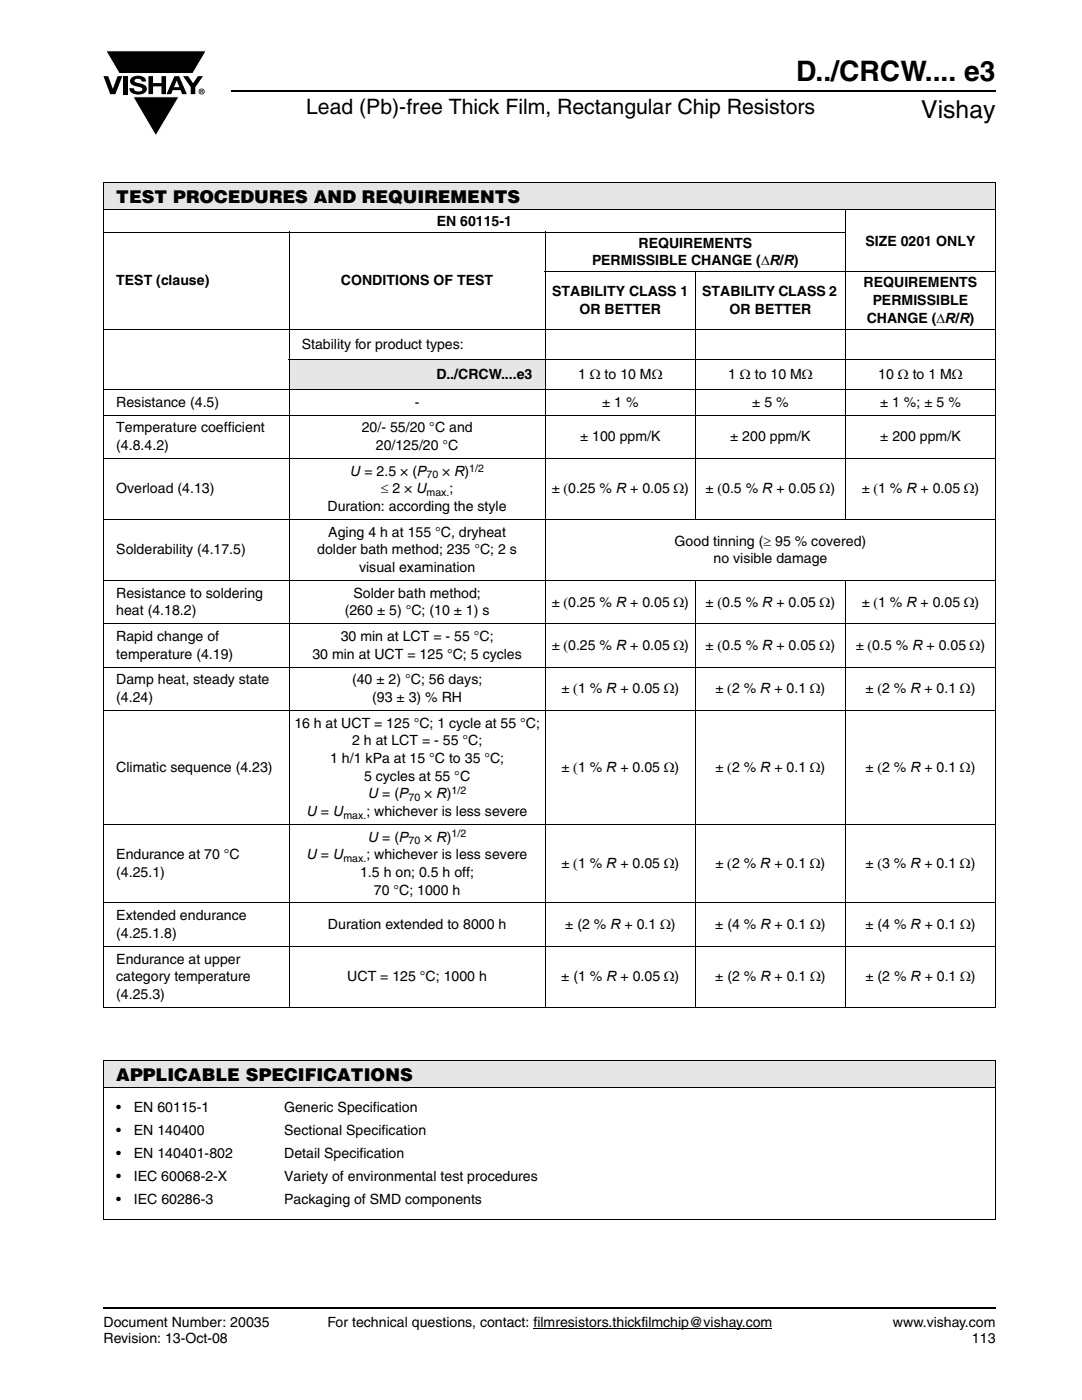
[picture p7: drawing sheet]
<svg xmlns="http://www.w3.org/2000/svg" width="216mm" height="279mm" viewBox="0 0 216 279" stroke-linecap="round" stroke-linejoin="round" font-family="sans-serif">
<defs><g id="words">
<text font-size="5.6" x="158.8" y="16.1">D../CRCW.... e3</text>
<text font-size="4.9" x="183.8" y="23.6">Vishay</text>
<text font-size="4.2" x="61.1" y="22.8">Lead (Pb)-free Thick Film, Rectangular Chip Resistors</text>
<g font-size="3.5">
<text x="23.2" y="40.5">TEST PROCEDURES AND REQUIREMENTS</text>
<text x="23.2" y="215.7">APPLICABLE SPECIFICATIONS</text>
</g>
<g font-size="2.8">
<text x="87.1" y="45">EN 60115-1</text>
<text x="118.1" y="53">PERMISSIBLE CHANGE (ΔR/R)</text>
<text x="127.4" y="49.4">REQUIREMENTS</text>
<text x="172.7" y="49">SIZE 0201 ONLY</text>
<text x="23.2" y="56.9">TEST (clause)</text>
<text x="68" y="56.9">CONDITIONS OF TEST</text>
<text x="110.2" y="59.1">STABILITY CLASS 1</text>
<text x="140.1" y="59.1">STABILITY CLASS 2</text>
<text x="172.3" y="57.4">REQUIREMENTS</text>
<text x="115.6" y="62.7">OR BETTER</text>
<text x="145.6" y="62.7">OR BETTER</text>
<text x="173" y="64.4">CHANGE (ΔR/R)</text>
<text x="174.2" y="60.9">PERMISSIBLE</text>
<text x="60.2" y="69.6">Stability for product types:</text>
<text x="87.1" y="75.6">D../CRCW....e3</text>
<text x="115.3" y="75.6">1 Ω to 10 MΩ</text>
<text x="145.3" y="75.6">1 Ω to 10 MΩ</text>
<text x="175.2" y="75.6">10 Ω to 1 MΩ</text>
<text x="23.2" y="81.2">Resistance (4.5)</text>
<text x="82.8" y="81.2">-</text>
<text x="120.1" y="81.2">± 1 %</text>
<text x="150.1" y="81.2">± 5 %</text>
<text x="175.6" y="81.2">± 1 %; ± 5 %</text>
<text x="23.2" y="86.3">Temperature coefficient</text>
<text x="23.2" y="89.8">(4.8.4.2)</text>
<text x="72.2" y="86.3">20/- 55/20 °C and</text>
<text x="75" y="89.8">20/125/20 °C</text>
<text x="115.7" y="88.1">± 100 ppm/K</text>
<text x="145.7" y="88.1">± 200 ppm/K</text>
<text x="175.6" y="88.1">± 200 ppm/K</text>
<text x="69.9" y="95">U = 2.5 × (P</text>
<text x="88.2" y="95">× R)</text>
<text x="23.2" y="98.5">Overload (4.13)</text>
<text x="76" y="98.5">≤ 2 × U</text>
<text x="89.7" y="98.5">;</text>
<text x="110.1" y="98.5">± (0.25 % R + 0.05 Ω)</text>
<text x="140.8" y="98.5">± (0.5 % R + 0.05 Ω)</text>
<text x="171.9" y="98.5">± (1 % R + 0.05 Ω)</text>
<text x="65.4" y="102">Duration: according the style</text>
<text x="65.5" y="107.1">Aging 4 h at 155 °C, dryheat</text>
<text x="23.2" y="110.6">Solderability (4.17.5)</text>
<text x="63.3" y="110.6">dolder bath method; 235 °C; 2 s</text>
<text x="134.6" y="108.9">Good tinning (≥ 95 % covered)</text>
<text x="142.4" y="112.4">no visible damage</text>
<text x="23.2" y="119.3">Resistance to soldering</text>
<text x="70.5" y="119.3">Solder bath method;</text>
<text x="71.6" y="114.2">visual examination</text>
<text x="23.2" y="122.8">heat (4.18.2)</text>
<text x="68.8" y="122.8">(260 ± 5) °C; (10 ± 1) s</text>
<text x="110.1" y="121.1">± (0.25 % R + 0.05 Ω)</text>
<text x="140.8" y="121.1">± (0.5 % R + 0.05 Ω)</text>
<text x="171.9" y="121.1">± (1 % R + 0.05 Ω)</text>
<text x="23.2" y="127.9">Rapid change of</text>
<text x="23.2" y="131.5">temperature (4.19)</text>
<text x="62.3" y="131.5">30 min at UCT = 125 °C; 5 cycles</text>
<text x="68" y="127.9">30 min at LCT = - 55 °C;</text>
<text x="110.1" y="129.7">± (0.25 % R + 0.05 Ω)</text>
<text x="140.8" y="129.7">± (0.5 % R + 0.05 Ω)</text>
<text x="170.8" y="129.7">± (0.5 % R + 0.05 Ω)</text>
<text x="23.2" y="136.6">Damp heat, steady state</text>
<text x="70.3" y="136.6">(40 ± 2) °C; 56 days;</text>
<text x="23.2" y="140.1">(4.24)</text>
<text x="74.3" y="140.1">(93 ± 3) % RH</text>
<text x="112" y="138.3">± (1 % R + 0.05 Ω)</text>
<text x="142.8" y="138.3">± (2 % R + 0.1 Ω)</text>
<text x="172.7" y="138.3">± (2 % R + 0.1 Ω)</text>
<text x="58.7" y="145.2">16 h at UCT = 125 °C; 1 cycle at 55 °C;</text>
<text x="70.3" y="148.8">2 h at LCT = - 55 °C;</text>
<text x="23.2" y="154">Climatic sequence (4.23)</text>
<text x="65.9" y="152.3">1 h/1 kPa at 15 °C to 35 °C;</text>
<text x="72.6" y="155.8">5 cycles at 55 °C</text>
<text x="112" y="154.1">± (1 % R + 0.05 Ω)</text>
<text x="142.8" y="154.1">± (2 % R + 0.1 Ω)</text>
<text x="172.7" y="154.1">± (2 % R + 0.1 Ω)</text>
<text x="73.5" y="159.3">U = (P</text>
<text x="84.7" y="159.3">× R)</text>
<text x="61.2" y="162.9">U = U</text>
<text x="73.1" y="162.9">; whichever is less severe</text>
<text x="73.5" y="168">U = (P</text>
<text x="84.7" y="168">× R)</text>
<text x="23.2" y="171.5">Endurance at 70 °C</text>
<text x="61.2" y="171.5">U = U</text>
<text x="73.1" y="171.5">; whichever is less severe</text>
<text x="112" y="173.3">± (1 % R + 0.05 Ω)</text>
<text x="142.8" y="173.3">± (2 % R + 0.1 Ω)</text>
<text x="172.7" y="173.3">± (3 % R + 0.1 Ω)</text>
<text x="23.2" y="175">(4.25.1)</text>
<text x="71.9" y="175">1.5 h on; 0.5 h off;</text>
<text x="74.6" y="178.6">70 °C; 1000 h</text>
<text x="23.2" y="183.7">Extended endurance</text>
<text x="65.4" y="185.4">Duration extended to 8000 h</text>
<text x="112.8" y="185.4">± (2 % R + 0.1 Ω)</text>
<text x="142.7" y="185.4">± (4 % R + 0.1 Ω)</text>
<text x="172.7" y="185.4">± (4 % R + 0.1 Ω)</text>
<text x="23.2" y="187.2">(4.25.1.8)</text>
<text x="23.2" y="192.3">Endurance at upper</text>
<text x="23.2" y="195.9">category temperature</text>
<text x="69.3" y="195.9">UCT = 125 °C; 1000 h</text>
<text x="112" y="195.9">± (1 % R + 0.05 Ω)</text>
<text x="142.7" y="195.9">± (2 % R + 0.1 Ω)</text>
<text x="172.7" y="195.9">± (2 % R + 0.1 Ω)</text>
<text x="23.2" y="199.4">(4.25.3)</text>
<text x="23.2" y="222">•</text>
<text x="26.7" y="222">EN 60115-1</text>
<text x="56.7" y="222">Generic Specification</text>
<text x="23.2" y="226.6">•</text>
<text x="26.7" y="226.6">EN 140400</text>
<text x="56.7" y="226.6">Sectional Specification</text>
<text x="23.2" y="231.2">•</text>
<text x="26.7" y="231.2">EN 140401-802</text>
<text x="56.7" y="231.2">Detail Specification</text>
<text x="23.2" y="235.8">•</text>
<text x="26.7" y="235.8">IEC 60068-2-X</text>
<text x="56.7" y="235.8">Variety of environmental test procedures</text>
<text x="23.2" y="240.3">•</text>
<text x="26.7" y="240.3">IEC 60286-3</text>
<text x="56.7" y="240.3">Packaging of SMD components</text>
<text x="20.6" y="264.9">Document Number: 20035</text>
<text x="20.6" y="268.1">Revision: 13-Oct-08</text>
<text x="65.3" y="264.9">For technical questions, contact: filmresistors.thickfilmchip@vishay.com</text>
<text x="178.2" y="264.9">www.vishay.com</text>
<text x="194" y="268.1">113</text>
</g>
<g font-size="2.1">
<text x="85.1" y="95.5">70</text>
<text x="93.6" y="94.1">1/2</text>
<text x="85.1" y="99">max.</text>
<text x="81.5" y="159.9">70</text>
<text x="90.1" y="158.5">1/2</text>
<text x="68.5" y="163.4">max.</text>
<text x="90.1" y="167.1">1/2</text>
<text x="68.5" y="172">max.</text>
<text x="81.5" y="168.5">70</text>
</g>
</g></defs>
<path d="M106.4 265.1h47.7" fill="none" stroke="#000" stroke-width=".2"/>
<path d="M20.6 10.1h20.7v17.2h-20.7z" fill="#fff"/>
<g fill="#000">
<path d="M20.6 15.2h1l.9 2.5 1-2.5h.9l-1.4 3.6h-1zM21.1 10.1h20.1l-2.7 4.6h-14.7zM24.6 15.2h.9v3.6h-.9zM26.3 15.5a2.1 2.1 0 0 1 2.8 .3l.1 .5h-.9a.79 .79 0 0 0-.7-.6 .79 .79 0 0 0-.8 .4l.3 .3 1 .3a1.08 1.08 0 0 1 1.2 1 1.08 1.08 0 0 1-1.1 1.1 1.73 1.73 0 0 1-2.4-1.2h.9a.96 .96 0 0 0 .8 .7 .96 .96 0 0 0 .9-.5 1.31 1.31 0 0 0-1.2-.6 1.03 1.03 0 0 1-1.1-.5 1.03 1.03 0 0 1 .2-1.2zM29.6 15.2h.9v1.4h1.7v-1.4h.9v3.6h-.9v-1.6h-1.7v1.6h-.9zM26.5 19.3h9.2l-4.6 7.8zM36.5 15.2h1.1l.9 1.4 1-1.4h1l-1.5 2.2v1.4h-.9v-1.4zM20.5 260.8h.1v.4h-.1z"/>
<path d="M35.3 16.1l-.6 1.3h1.1zM34.8 15.2h.9l1.6 3.6h-1l-.3-.8h-1.5l-.3 .8h-1z"/>
<path d="M40.1 18v.2h.2v-.1zM40 17.9l.4 .1 .1 .1-.2 .2 .2 .3-.3-.3-.1 .3h-.1zM39.8 18.3a.46 .46 0 0 0 .9 0 .46 .46 0 0 0-.9 0zM39.6 18.3a.6 .6 0 0 1 1.2 0 .6 .6 0 0 1-1.2 0z"/>
</g>
<path d="M21.1 10.1h20.1l-2.7 4.6h-14.7zM26.5 19.3h9.2l-4.6 7.8z" fill="none" stroke="#fff" stroke-width=".2"/>
<path d="M46.1 18.2h152.5M20.6 261h178.2" fill="none" stroke="#000" stroke-width=".36"/>
<g fill="#e6e6e6">
<path d="M20.6 36.4h178v5.5h-178z"/>
<path d="M57.7 71.7h51.1v6h-51.1z"/>
</g>
<g fill="none" stroke="#000" stroke-width=".2">
<path d="M20.6 36.4h178.1M20.6 36.5v164.4M198.6 36.5v164.4M20.6 41.9h178.1M20.6 46.3h148.2M57.7 46.2v154.9M108.7 54.3h90M108.8 46.2v154.9M138.7 54.2v49.5M168.7 41.8v61.9M20.6 65.7h178.1M20.6 77.7h178.1"/>
<path d="M57.6 71.7h141.1M20.6 82.8h178.1M20.6 91.5h178.1M20.6 103.7h178.1M20.6 115.8h178.1M138.7 115.7v85.4M168.7 115.7v85.4M20.6 124.5h178.1M20.6 133.1h178.1M20.6 141.8h178.1M20.6 164.5h178.1M20.6 180.2h178.1"/>
<path d="M20.6 188.8h178.1M20.6 201h178.1"/>
</g>
<path d="M20.6 211.6h178v5.5h-178z" fill="#e6e6e6"/>
<path d="M20.6 211.6h178.1M20.6 217.1h178.1M20.6 211.7v31.6M198.6 211.7v31.6M20.6 243.4h178.1" fill="none" stroke="#000" stroke-width=".2"/>
<use href="#words"/>
</svg>
